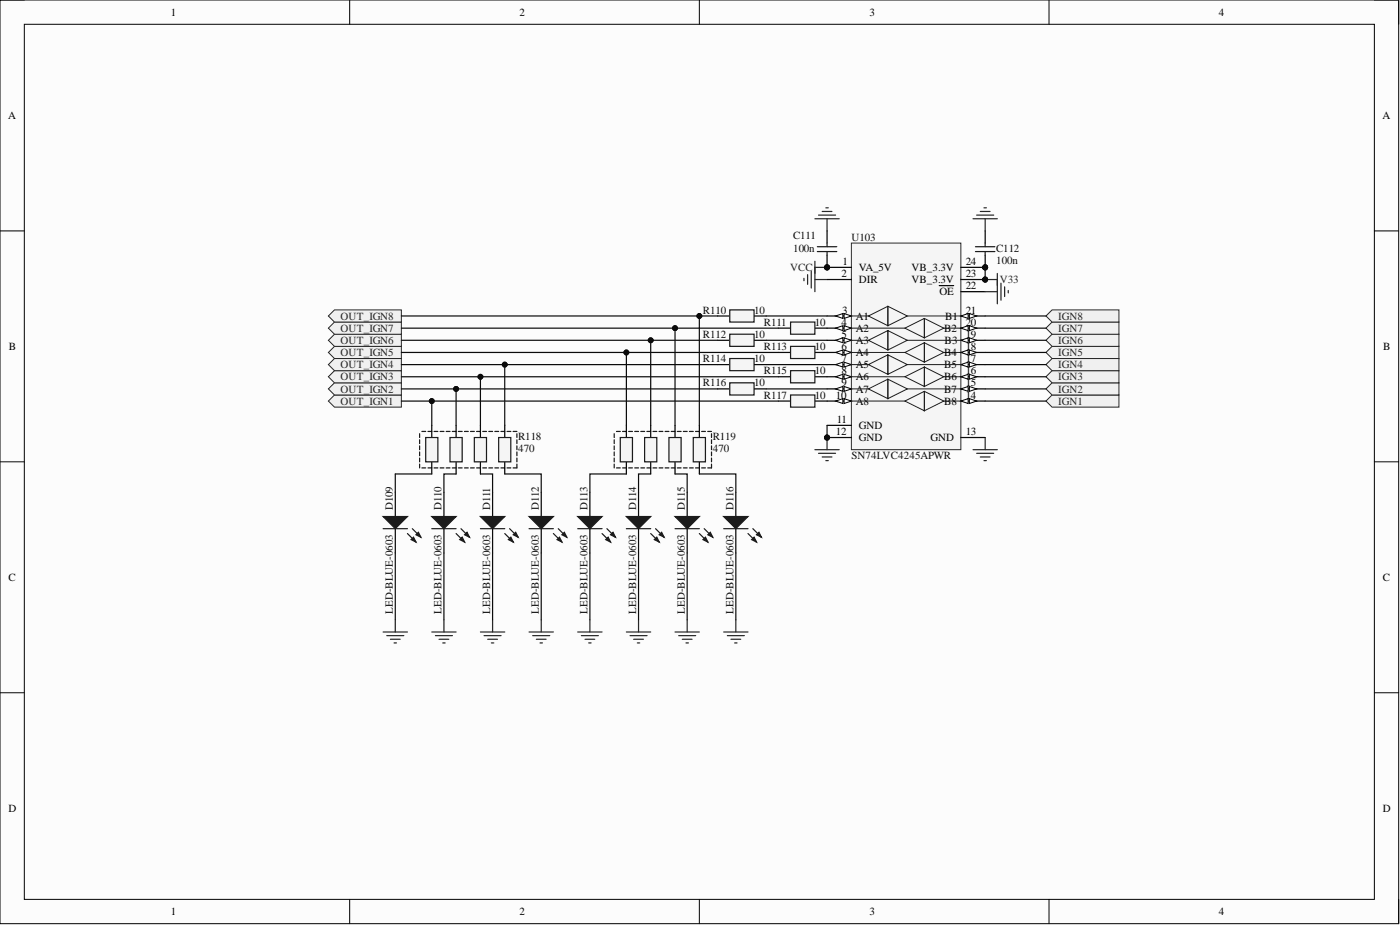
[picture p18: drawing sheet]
<svg xmlns="http://www.w3.org/2000/svg" width="292mm" height="193mm" viewBox="0 0 292 193" stroke-linecap="round" stroke-linejoin="round" font-family="sans-serif">
<defs><g id="words">
<g font-size="2.3">
<text x="35.6" y="3.3">1</text>
<text x="108.4" y="3.3">2</text>
<text x="181.4" y="3.3">3</text>
<text x="254.3" y="3.3">4</text>
<text x="1.7" y="24.8">A</text>
<text x="288.4" y="24.8">A</text>
<text x="175.6" y="57.8">2</text>
<text x="175.8" y="55.3">1</text>
<text x="179.2" y="56.5">VA_5V</text>
<text x="179.2" y="59.1">DIR</text>
<text x="190.2" y="56.5">VB_3.3V</text>
<text x="190.2" y="59.1">VB_3.3V</text>
<text x="201.5" y="55.3">24</text>
<text x="201.5" y="57.8">23</text>
<text x="175.7" y="65.4">3</text>
<text x="196" y="61.6">OE</text>
<text x="201.5" y="65.4">21</text>
<text x="201.5" y="60.3">22</text>
<text x="175.6" y="67.9">4</text>
<text x="175.6" y="70.5">5</text>
<text x="178.6" y="66.7">A1</text>
<text x="178.6" y="69.2">A2</text>
<text x="178.6" y="71.8">A3</text>
<text x="197" y="69.2">B2</text>
<text x="197.1" y="71.8">B3</text>
<text x="197.2" y="66.7">B1</text>
<text x="201.5" y="67.9">20</text>
<text x="201.5" y="70.5">19</text>
<text x="1.9" y="73">B</text>
<text x="175.6" y="73">6</text>
<text x="175.6" y="75.6">7</text>
<text x="178.6" y="74.3">A4</text>
<text x="178.6" y="76.8">A5</text>
<text x="197" y="74.3">B4</text>
<text x="197" y="76.8">B5</text>
<text x="201.5" y="73">18</text>
<text x="201.5" y="75.6">17</text>
<text x="288.6" y="73">B</text>
<text x="174.4" y="83.2">10</text>
<text x="175.6" y="78.1">8</text>
<text x="175.6" y="80.6">9</text>
<text x="178.6" y="79.4">A6</text>
<text x="178.6" y="81.9">A7</text>
<text x="197" y="79.4">B6</text>
<text x="197" y="81.9">B7</text>
<text x="201.5" y="78.1">16</text>
<text x="201.5" y="80.6">15</text>
<text x="201.5" y="83.2">14</text>
<text x="174.6" y="88.2">11</text>
<text x="178.6" y="84.4">A8</text>
<text x="179.2" y="89.5">GND</text>
<text x="197" y="84.4">B8</text>
<text x="174.4" y="90.8">12</text>
<text x="179.2" y="92">GND</text>
<text x="194.1" y="92">GND</text>
<text x="201.5" y="90.8">13</text>
<text x="1.8" y="121.2">C</text>
<text x="288.5" y="121.2">C</text>
<text x="1.8" y="169.4">D</text>
<text x="288.5" y="169.4">D</text>
<text x="35.6" y="190.9">1</text>
<text x="108.4" y="190.9">2</text>
<text x="181.4" y="190.9">3</text>
<text x="254.3" y="190.9">4</text>
</g>
<g font-size="2.3" fill="#0e0e0e">
<text x="165.5" y="49.9">C111</text>
<text x="165.5" y="52.5">100n</text>
<text x="177.6" y="50.2">U103</text>
<text x="207.8" y="52.5">C112</text>
<text x="207.8" y="55">100n</text>
<text x="146.7" y="65.4">R110</text>
<text x="157.3" y="65.4">10</text>
<text x="146.7" y="70.5">R112</text>
<text x="157.3" y="70.5">10</text>
<text x="159.4" y="67.9">R111</text>
<text x="170" y="67.9">10</text>
<text x="146.7" y="75.6">R114</text>
<text x="157.3" y="75.6">10</text>
<text x="159.4" y="73">R113</text>
<text x="170" y="73">10</text>
<text x="146.7" y="80.6">R116</text>
<text x="157.3" y="80.6">10</text>
<text x="159.4" y="83.2">R117</text>
<text x="159.4" y="78.1">R115</text>
<text x="170" y="83.2">10</text>
<text x="170" y="78.1">10</text>
<text x="108.1" y="91.8">R118</text>
<text x="108.1" y="94.3">470</text>
<text x="148.7" y="91.8">R119</text>
<text x="148.7" y="94.3">470</text>
<text x="177.6" y="95.8">SN74LVC4245APWR</text>
<text x="82" y="106.5" transform="rotate(-90 82 106.5)">D109</text>
<text x="92.1" y="106.5" transform="rotate(-90 92.1 106.5)">D110</text>
<text x="102.3" y="106.5" transform="rotate(-90 102.3 106.5)">D111</text>
<text x="112.4" y="106.5" transform="rotate(-90 112.4 106.5)">D112</text>
<text x="122.6" y="106.5" transform="rotate(-90 122.6 106.5)">D113</text>
<text x="132.7" y="106.5" transform="rotate(-90 132.7 106.5)">D114</text>
<text x="142.9" y="106.5" transform="rotate(-90 142.9 106.5)">D115</text>
<text x="153" y="106.5" transform="rotate(-90 153 106.5)">D116</text>
<text x="82" y="128" transform="rotate(-90 82 128)">LED-BLUE-0603</text>
<text x="92.1" y="128" transform="rotate(-90 92.1 128)">LED-BLUE-0603</text>
<text x="102.3" y="128" transform="rotate(-90 102.3 128)">LED-BLUE-0603</text>
<text x="112.4" y="128" transform="rotate(-90 112.4 128)">LED-BLUE-0603</text>
<text x="122.6" y="128" transform="rotate(-90 122.6 128)">LED-BLUE-0603</text>
<text x="132.7" y="128" transform="rotate(-90 132.7 128)">LED-BLUE-0603</text>
<text x="142.9" y="128" transform="rotate(-90 142.9 128)">LED-BLUE-0603</text>
<text x="153" y="128" transform="rotate(-90 153 128)">LED-BLUE-0603</text>
</g>
<g font-size="2.3" fill="#262626">
<text x="164.9" y="56.5">VCC</text>
<text x="208.6" y="59.1">V33</text>
<text x="71.1" y="71.8">OUT_IGN6</text>
<text x="71.1" y="69.2">OUT_IGN7</text>
<text x="71.1" y="66.7">OUT_IGN8</text>
<text x="220.8" y="71.8">IGN6</text>
<text x="220.8" y="69.2">IGN7</text>
<text x="220.8" y="66.7">IGN8</text>
<text x="71.1" y="76.8">OUT_IGN4</text>
<text x="71.1" y="74.3">OUT_IGN5</text>
<text x="220.8" y="76.8">IGN4</text>
<text x="220.8" y="74.3">IGN5</text>
<text x="71.1" y="81.9">OUT_IGN2</text>
<text x="71.1" y="79.4">OUT_IGN3</text>
<text x="220.8" y="81.9">IGN2</text>
<text x="220.8" y="79.4">IGN3</text>
<text x="71.1" y="84.4">OUT_IGN1</text>
<text x="220.8" y="84.4">IGN1</text>
</g>
</g></defs>
<path d="M0 0h291.8v192.7h-291.8z" fill-rule="evenodd" fill="#fcfcfc"/>
<path d="M0 0h291.8v192.7h-291.8z" fill="none" stroke="#000" stroke-width=".21"/>
<path d="M5.1 5.1h281.7v182.5h-281.7z" fill-rule="evenodd" fill="#fcfcfc"/>
<g fill="none" stroke="#000" stroke-width=".21">
<path d="M0 0h5.1M73 0v5.1M145.9 0v5.1M218.9 0v5.1M286.8 0h5v5.1M5.1 5.1h281.7v182.5h-281.7zM0 48.2h5.1M286.8 48.2h5M0 96.3h5.1M286.8 96.3h5M0 144.5h5.1M286.8 144.5h5"/>
<path d="M73 187.6v5.1M145.9 187.6v5.1M218.9 187.6v5.1M291.8 187.6v5.1"/>
</g>
<path d="M149.7 76.1h2.6M157.3 76.1h2.6" fill="none" stroke="#000" stroke-width=".25"/>
<path d="M152.3 74.8h5v2.5h-5z" fill-rule="evenodd" fill="#f5f5f5"/>
<path d="M152.3 74.8h5v2.5h-5z" fill="none" stroke="#1c1c1c" stroke-width=".25"/>
<path d="M162.4 73.5h2.5M170 73.5h2.6" fill="none" stroke="#000" stroke-width=".25"/>
<path d="M164.9 72.3h5.1v2.5h-5.1z" fill-rule="evenodd" fill="#f5f5f5"/>
<path d="M164.9 72.3h5.1v2.5h-5.1z" fill="none" stroke="#1c1c1c" stroke-width=".25"/>
<path d="M149.7 81.1h2.6M157.3 81.1h2.6" fill="none" stroke="#000" stroke-width=".25"/>
<path d="M152.3 79.9h5v2.5h-5z" fill-rule="evenodd" fill="#f5f5f5"/>
<path d="M152.3 79.9h5v2.5h-5z" fill="none" stroke="#1c1c1c" stroke-width=".25"/>
<path d="M149.7 65.9h2.6M157.3 65.9h2.6" fill="none" stroke="#000" stroke-width=".25"/>
<path d="M152.3 64.7h5v2.5h-5z" fill-rule="evenodd" fill="#f5f5f5"/>
<path d="M152.3 64.7h5v2.5h-5z" fill="none" stroke="#1c1c1c" stroke-width=".25"/>
<path d="M149.7 71h2.6M157.3 71h2.6" fill="none" stroke="#000" stroke-width=".25"/>
<path d="M152.3 69.7h5v2.6h-5z" fill-rule="evenodd" fill="#f5f5f5"/>
<path d="M152.3 69.7h5v2.6h-5z" fill="none" stroke="#1c1c1c" stroke-width=".25"/>
<path d="M162.4 83.7h2.5M170 83.7h2.6" fill="none" stroke="#000" stroke-width=".25"/>
<path d="M164.9 82.4h5.1v2.5h-5.1z" fill-rule="evenodd" fill="#f5f5f5"/>
<path d="M164.9 82.4h5.1v2.5h-5.1z" fill="none" stroke="#1c1c1c" stroke-width=".25"/>
<path d="M162.4 68.5h2.5M170 68.5h2.6" fill="none" stroke="#000" stroke-width=".25"/>
<path d="M164.9 67.2h5.1v2.5h-5.1z" fill-rule="evenodd" fill="#f5f5f5"/>
<path d="M164.9 67.2h5.1v2.5h-5.1z" fill="none" stroke="#1c1c1c" stroke-width=".25"/>
<path d="M162.4 78.6h2.5M170 78.6h2.6" fill="none" stroke="#000" stroke-width=".25"/>
<path d="M164.9 77.3h5.1v2.6h-5.1z" fill-rule="evenodd" fill="#f5f5f5"/>
<path d="M164.9 77.3h5.1v2.6h-5.1z" fill="none" stroke="#1c1c1c" stroke-width=".25"/>
<circle cx="172.6" cy="55.8" r=".51" fill="#0e0e0e"/>
<circle cx="172.6" cy="55.8" r=".51" fill="none" stroke="#0e0e0e" stroke-width=".21"/>
<circle cx="172.6" cy="91.3" r=".51" fill="#0e0e0e"/>
<circle cx="172.6" cy="91.3" r=".51" fill="none" stroke="#0e0e0e" stroke-width=".21"/>
<circle cx="205.5" cy="55.8" r=".51" fill="#0e0e0e"/>
<circle cx="205.5" cy="55.8" r=".51" fill="none" stroke="#0e0e0e" stroke-width=".21"/>
<circle cx="205.5" cy="58.3" r=".51" fill="#0e0e0e"/>
<circle cx="205.5" cy="58.3" r=".51" fill="none" stroke="#0e0e0e" stroke-width=".21"/>
<path d="M177.6 50.7h22.9v43.1h-22.9z" fill-rule="evenodd" fill="#f5f5f5"/>
<path d="M177.6 50.7h22.9v43.1h-22.9z" fill="none" stroke="#262626" stroke-width=".21"/>
<path d="M172.6 65.9h5" fill="none" stroke="#000" stroke-width=".25"/>
<path d="M176.1 65.4l1.5 .5-1.5 .5z" fill="#fbfbfb"/>
<path d="M176.1 65.4l1.5 .5-1.5 .5z" fill="none" stroke="#000" stroke-width=".21"/>
<path d="M174.3 65.9l1.6-.5v1z" fill="#fbfbfb"/>
<path d="M174.3 65.9l1.6-.5v1z" fill="none" stroke="#000" stroke-width=".21"/>
<path d="M200.5 65.9h5" fill="none" stroke="#000" stroke-width=".25"/>
<path d="M200.5 65.9l1.5-.5v1z" fill="#fbfbfb"/>
<path d="M200.5 65.9l1.5-.5v1z" fill="none" stroke="#000" stroke-width=".21"/>
<path d="M202.2 65.4l1.6 .5-1.6 .5z" fill="#fbfbfb"/>
<path d="M202.2 65.4l1.6 .5-1.6 .5z" fill="none" stroke="#000" stroke-width=".21"/>
<path d="M172.6 68.5h5" fill="none" stroke="#000" stroke-width=".25"/>
<path d="M176.1 67.9l1.5 .6-1.5 .5z" fill="#fbfbfb"/>
<path d="M176.1 67.9l1.5 .6-1.5 .5z" fill="none" stroke="#000" stroke-width=".21"/>
<path d="M174.3 68.5l1.6-.6v1.1z" fill="#fbfbfb"/>
<path d="M174.3 68.5l1.6-.6v1.1z" fill="none" stroke="#000" stroke-width=".21"/>
<path d="M177.6 65.9h3.8M185.2 63.9l4.1 2-4.1 2z" fill="none" stroke="#1c1c1c" stroke-width=".21"/>
<path d="M172.6 55.8h5" fill="none" stroke="#000" stroke-width=".25"/>
<circle cx="172.6" cy="55.8" r=".51" fill="#0e0e0e"/>
<circle cx="172.6" cy="55.8" r=".51" fill="none" stroke="#0e0e0e" stroke-width=".21"/>
<path d="M172.6 58.3h5M200.5 68.5h5M172.6 88.7h5" fill="none" stroke="#000" stroke-width=".25"/>
<path d="M177.6 68.5h11.2M181.2 65.9l4-2v4zM188.8 68.5l4.1-2.1v4.1zM189.1 65.9h11.4M192.9 66.4l4 2.1-4 2zM196.9 68.5h3.6" fill="none" stroke="#1c1c1c" stroke-width=".21"/>
<path d="M200.5 68.5l1.5-.6v1.1z" fill="#fbfbfb"/>
<path d="M200.5 68.5l1.5-.6v1.1z" fill="none" stroke="#000" stroke-width=".21"/>
<path d="M202.2 67.9l1.6 .6-1.6 .5z" fill="#fbfbfb"/>
<path d="M202.2 67.9l1.6 .6-1.6 .5z" fill="none" stroke="#000" stroke-width=".21"/>
<path d="M172.6 71h5" fill="none" stroke="#000" stroke-width=".25"/>
<path d="M176.1 70.5l1.5 .5-1.5 .5z" fill="#fbfbfb"/>
<path d="M176.1 70.5l1.5 .5-1.5 .5z" fill="none" stroke="#000" stroke-width=".21"/>
<path d="M174.3 71l1.6-.5v1z" fill="#fbfbfb"/>
<path d="M174.3 71l1.6-.5v1z" fill="none" stroke="#000" stroke-width=".21"/>
<path d="M200.5 71h5" fill="none" stroke="#000" stroke-width=".25"/>
<path d="M200.5 71l1.5-.5v1z" fill="#fbfbfb"/>
<path d="M200.5 71l1.5-.5v1z" fill="none" stroke="#000" stroke-width=".21"/>
<path d="M202.2 70.5l1.6 .5-1.6 .5z" fill="#fbfbfb"/>
<path d="M202.2 70.5l1.6 .5-1.6 .5z" fill="none" stroke="#000" stroke-width=".21"/>
<path d="M172.6 73.5h5" fill="none" stroke="#000" stroke-width=".25"/>
<path d="M176.1 73l1.5 .5-1.5 .5z" fill="#fbfbfb"/>
<path d="M176.1 73l1.5 .5-1.5 .5z" fill="none" stroke="#000" stroke-width=".21"/>
<path d="M174.3 73.5l1.6-.5v1z" fill="#fbfbfb"/>
<path d="M174.3 73.5l1.6-.5v1z" fill="none" stroke="#000" stroke-width=".21"/>
<path d="M177.6 71h3.8M177.6 73.5h11.2M181.2 71l4-2v4zM185.2 69l4.1 2-4.1 2zM188.8 73.5l4.1-2v4.1zM189.1 71h11.4M192.9 71.5l4 2-4 2.1zM196.9 73.5h3.6" fill="none" stroke="#1c1c1c" stroke-width=".21"/>
<path d="M200.5 73.5h5" fill="none" stroke="#000" stroke-width=".25"/>
<path d="M200.5 73.5l1.5-.5v1z" fill="#fbfbfb"/>
<path d="M200.5 73.5l1.5-.5v1z" fill="none" stroke="#000" stroke-width=".21"/>
<path d="M202.2 73l1.6 .5-1.6 .5z" fill="#fbfbfb"/>
<path d="M202.2 73l1.6 .5-1.6 .5z" fill="none" stroke="#000" stroke-width=".21"/>
<path d="M172.6 76.1h5" fill="none" stroke="#000" stroke-width=".25"/>
<path d="M176.1 75.6l1.5 .5-1.5 .5z" fill="#fbfbfb"/>
<path d="M176.1 75.6l1.5 .5-1.5 .5z" fill="none" stroke="#000" stroke-width=".21"/>
<path d="M174.3 76.1l1.6-.5v1z" fill="#fbfbfb"/>
<path d="M174.3 76.1l1.6-.5v1z" fill="none" stroke="#000" stroke-width=".21"/>
<path d="M200.5 76.1h5" fill="none" stroke="#000" stroke-width=".25"/>
<path d="M200.5 76.1l1.5-.5v1z" fill="#fbfbfb"/>
<path d="M200.5 76.1l1.5-.5v1z" fill="none" stroke="#000" stroke-width=".21"/>
<path d="M202.2 75.6l1.6 .5-1.6 .5z" fill="#fbfbfb"/>
<path d="M202.2 75.6l1.6 .5-1.6 .5z" fill="none" stroke="#000" stroke-width=".21"/>
<path d="M172.6 78.6h5" fill="none" stroke="#000" stroke-width=".25"/>
<path d="M176.1 78.1l1.5 .5-1.5 .5z" fill="#fbfbfb"/>
<path d="M176.1 78.1l1.5 .5-1.5 .5z" fill="none" stroke="#000" stroke-width=".21"/>
<path d="M174.3 78.6l1.6-.5v1z" fill="#fbfbfb"/>
<path d="M174.3 78.6l1.6-.5v1z" fill="none" stroke="#000" stroke-width=".21"/>
<path d="M177.6 76.1h3.8M177.6 78.6h11.2M181.2 76.1l4-2.1v4.1zM185.2 74l4.1 2.1-4.1 2zM188.8 78.6l4.1-2v4zM189.1 76.1h11.4M192.9 76.6l4 2-4 2zM196.9 78.6h3.6" fill="none" stroke="#1c1c1c" stroke-width=".21"/>
<path d="M200.5 78.6h5" fill="none" stroke="#000" stroke-width=".25"/>
<path d="M200.5 78.6l1.5-.5v1z" fill="#fbfbfb"/>
<path d="M200.5 78.6l1.5-.5v1z" fill="none" stroke="#000" stroke-width=".21"/>
<path d="M202.2 78.1l1.6 .5-1.6 .5z" fill="#fbfbfb"/>
<path d="M202.2 78.1l1.6 .5-1.6 .5z" fill="none" stroke="#000" stroke-width=".21"/>
<path d="M172.6 81.1h5" fill="none" stroke="#000" stroke-width=".25"/>
<path d="M176.1 80.6l1.5 .5-1.5 .5z" fill="#fbfbfb"/>
<path d="M176.1 80.6l1.5 .5-1.5 .5z" fill="none" stroke="#000" stroke-width=".21"/>
<path d="M174.3 81.1l1.6-.5v1z" fill="#fbfbfb"/>
<path d="M174.3 81.1l1.6-.5v1z" fill="none" stroke="#000" stroke-width=".21"/>
<path d="M200.5 81.1h5" fill="none" stroke="#000" stroke-width=".25"/>
<path d="M200.5 81.1l1.5-.5v1z" fill="#fbfbfb"/>
<path d="M200.5 81.1l1.5-.5v1z" fill="none" stroke="#000" stroke-width=".21"/>
<path d="M202.2 80.6l1.6 .5-1.6 .5z" fill="#fbfbfb"/>
<path d="M202.2 80.6l1.6 .5-1.6 .5z" fill="none" stroke="#000" stroke-width=".21"/>
<path d="M172.6 83.7h5" fill="none" stroke="#000" stroke-width=".25"/>
<path d="M176.1 83.2l1.5 .5-1.5 .5z" fill="#fbfbfb"/>
<path d="M176.1 83.2l1.5 .5-1.5 .5z" fill="none" stroke="#000" stroke-width=".21"/>
<path d="M174.3 83.7l1.6-.5v1z" fill="#fbfbfb"/>
<path d="M174.3 83.7l1.6-.5v1z" fill="none" stroke="#000" stroke-width=".21"/>
<path d="M185.2 79.1l4.1 2-4.1 2.1zM177.6 81.1h3.8M177.6 83.7h11.2M181.2 81.1l4-2v4.1zM188.8 83.7l4.1-2.1v4.1zM189.1 81.1h11.4M192.9 81.6l4 2.1-4 2zM196.9 83.7h3.6" fill="none" stroke="#1c1c1c" stroke-width=".21"/>
<path d="M200.5 83.7h5" fill="none" stroke="#000" stroke-width=".25"/>
<path d="M200.5 83.7l1.5-.5v1z" fill="#fbfbfb"/>
<path d="M200.5 83.7l1.5-.5v1z" fill="none" stroke="#000" stroke-width=".21"/>
<path d="M202.2 83.2l1.6 .5-1.6 .5z" fill="#fbfbfb"/>
<path d="M202.2 83.2l1.6 .5-1.6 .5z" fill="none" stroke="#000" stroke-width=".21"/>
<path d="M172.6 91.3h5" fill="none" stroke="#000" stroke-width=".25"/>
<circle cx="172.6" cy="91.3" r=".51" fill="#0e0e0e"/>
<circle cx="172.6" cy="91.3" r=".51" fill="none" stroke="#0e0e0e" stroke-width=".21"/>
<path d="M200.5 55.8h5M200.5 91.3h5" fill="none" stroke="#000" stroke-width=".25"/>
<circle cx="205.5" cy="55.8" r=".51" fill="#0e0e0e"/>
<circle cx="205.5" cy="55.8" r=".51" fill="none" stroke="#0e0e0e" stroke-width=".21"/>
<path d="M200.5 58.3h5" fill="none" stroke="#000" stroke-width=".25"/>
<circle cx="205.5" cy="58.3" r=".51" fill="#0e0e0e"/>
<circle cx="205.5" cy="58.3" r=".51" fill="none" stroke="#0e0e0e" stroke-width=".21"/>
<path d="M196 59.6h3M200.5 60.8h5" fill="none" stroke="#000" stroke-width=".25"/>
<path d="M167.7 58.1v.5M168.5 57.3v2M169.3 56.5v3.6M170 55.8v5M170 58.3h2.6M170 93.8h5.1M170.8 94.6h3.5M171.5 95.3h2.1M172.3 96.1h.5M172.6 91.3v2.5" fill="none" stroke="#262626" stroke-width=".25"/>
<circle cx="172.6" cy="91.3" r=".51" fill="#0e0e0e"/>
<circle cx="172.6" cy="91.3" r=".51" fill="none" stroke="#0e0e0e" stroke-width=".21"/>
<g fill="none" stroke="#262626" stroke-width=".25">
<path d="M170 45.6h5.1M170.8 44.9h3.5M171.5 44.1h2.1M172.3 43.4h.5M172.6 45.6v2.6M203 45.6h5.1M203.8 44.9h3.5M204.5 44.1h2.1M205.3 43.4h.5M205.5 45.6v2.6M205.5 58.3h2.6M208.1 57v2.6"/>
<path d="M203 93.8h5.1M203.8 94.6h3.5M204.5 95.3h2.1M205.3 96.1h.5M205.5 91.3v2.5"/>
</g>
<circle cx="205.5" cy="58.3" r=".51" fill="#0e0e0e"/>
<circle cx="205.5" cy="58.3" r=".51" fill="none" stroke="#0e0e0e" stroke-width=".21"/>
<path d="M170 54.5v2.5M170 55.8h2.6" fill="none" stroke="#262626" stroke-width=".25"/>
<circle cx="172.6" cy="55.8" r=".51" fill="#0e0e0e"/>
<circle cx="172.6" cy="55.8" r=".51" fill="none" stroke="#0e0e0e" stroke-width=".21"/>
<path d="M208.1 58.3v5.1M208.8 59.1v3.5M209.6 59.8v2.1M205.5 60.8h2.6M210.4 60.6v.5" fill="none" stroke="#262626" stroke-width=".25"/>
<path d="M218.2 83.7l1.3-1.3h14v2.5h-14z" fill-rule="evenodd" fill="#f0f0f0"/>
<path d="M218.2 83.7l1.3-1.3h14v2.5h-14z" fill="none" stroke="#262626" stroke-width=".21"/>
<path d="M218.2 81.1l1.3-1.2h14v2.5h-14z" fill-rule="evenodd" fill="#f0f0f0"/>
<path d="M218.2 81.1l1.3-1.2h14v2.5h-14z" fill="none" stroke="#262626" stroke-width=".21"/>
<path d="M218.2 78.6l1.3-1.3h14v2.6h-14z" fill-rule="evenodd" fill="#f0f0f0"/>
<path d="M218.2 78.6l1.3-1.3h14v2.6h-14z" fill="none" stroke="#262626" stroke-width=".21"/>
<path d="M218.2 76.1l1.3-1.3h14v2.5h-14z" fill-rule="evenodd" fill="#f0f0f0"/>
<path d="M218.2 76.1l1.3-1.3h14v2.5h-14z" fill="none" stroke="#262626" stroke-width=".21"/>
<path d="M218.2 73.5l1.3-1.2h14v2.5h-14z" fill-rule="evenodd" fill="#f0f0f0"/>
<path d="M218.2 73.5l1.3-1.2h14v2.5h-14z" fill="none" stroke="#262626" stroke-width=".21"/>
<path d="M218.2 71l1.3-1.3h14v2.6h-14z" fill-rule="evenodd" fill="#f0f0f0"/>
<path d="M218.2 71l1.3-1.3h14v2.6h-14z" fill="none" stroke="#262626" stroke-width=".21"/>
<path d="M218.2 68.5l1.3-1.3h14v2.5h-14z" fill-rule="evenodd" fill="#f0f0f0"/>
<path d="M218.2 68.5l1.3-1.3h14v2.5h-14z" fill="none" stroke="#262626" stroke-width=".21"/>
<path d="M218.2 65.9l1.3-1.2h14v2.5h-14z" fill-rule="evenodd" fill="#f0f0f0"/>
<path d="M218.2 65.9l1.3-1.2h14v2.5h-14z" fill="none" stroke="#262626" stroke-width=".21"/>
<path d="M68.5 83.7l1.3-1.3h13.9v2.5h-13.9z" fill-rule="evenodd" fill="#f0f0f0"/>
<path d="M68.5 83.7l1.3-1.3h13.9v2.5h-13.9z" fill="none" stroke="#262626" stroke-width=".21"/>
<path d="M68.5 81.1l1.3-1.2h13.9v2.5h-13.9z" fill-rule="evenodd" fill="#f0f0f0"/>
<path d="M68.5 81.1l1.3-1.2h13.9v2.5h-13.9z" fill="none" stroke="#262626" stroke-width=".21"/>
<path d="M68.5 78.6l1.3-1.3h13.9v2.6h-13.9z" fill-rule="evenodd" fill="#f0f0f0"/>
<path d="M68.5 78.6l1.3-1.3h13.9v2.6h-13.9z" fill="none" stroke="#262626" stroke-width=".21"/>
<path d="M68.5 76.1l1.3-1.3h13.9v2.5h-13.9z" fill-rule="evenodd" fill="#f0f0f0"/>
<path d="M68.5 76.1l1.3-1.3h13.9v2.5h-13.9z" fill="none" stroke="#262626" stroke-width=".21"/>
<path d="M68.5 73.5l1.3-1.2h13.9v2.5h-13.9z" fill-rule="evenodd" fill="#f0f0f0"/>
<path d="M68.5 73.5l1.3-1.2h13.9v2.5h-13.9z" fill="none" stroke="#262626" stroke-width=".21"/>
<path d="M68.5 71l1.3-1.3h13.9v2.6h-13.9z" fill-rule="evenodd" fill="#f0f0f0"/>
<path d="M68.5 71l1.3-1.3h13.9v2.6h-13.9z" fill="none" stroke="#262626" stroke-width=".21"/>
<path d="M68.5 68.5l1.3-1.3h13.9v2.5h-13.9z" fill-rule="evenodd" fill="#f0f0f0"/>
<path d="M68.5 68.5l1.3-1.3h13.9v2.5h-13.9z" fill="none" stroke="#262626" stroke-width=".21"/>
<path d="M68.5 65.9l1.3-1.2h13.9v2.5h-13.9z" fill-rule="evenodd" fill="#f0f0f0"/>
<path d="M68.5 65.9l1.3-1.2h13.9v2.5h-13.9z" fill="none" stroke="#262626" stroke-width=".21"/>
<circle cx="172.6" cy="55.8" r=".51" fill="#0e0e0e"/>
<circle cx="172.6" cy="55.8" r=".51" fill="none" stroke="#0e0e0e" stroke-width=".21"/>
<path d="M172.6 53.2v2.6" fill="none" stroke="#000" stroke-width=".25"/>
<circle cx="172.6" cy="55.8" r=".51" fill="#0e0e0e"/>
<circle cx="172.6" cy="55.8" r=".51" fill="none" stroke="#0e0e0e" stroke-width=".21"/>
<path d="M172.6 48.2v2.5" fill="none" stroke="#000" stroke-width=".25"/>
<path d="M170.5 51.5h4.1M170.5 52.5h4.1M172.6 50.7v.8M172.6 52.5v.7" fill="none" stroke="#1c1c1c" stroke-width=".25"/>
<circle cx="205.5" cy="55.8" r=".51" fill="#0e0e0e"/>
<circle cx="205.5" cy="55.8" r=".51" fill="none" stroke="#0e0e0e" stroke-width=".21"/>
<path d="M205.5 53.2v2.6" fill="none" stroke="#000" stroke-width=".25"/>
<circle cx="205.5" cy="55.8" r=".51" fill="#0e0e0e"/>
<circle cx="205.5" cy="55.8" r=".51" fill="none" stroke="#0e0e0e" stroke-width=".21"/>
<path d="M205.5 48.2v2.5M145.9 88.7v2.6M145.9 96.3v2.6" fill="none" stroke="#000" stroke-width=".25"/>
<path d="M203.5 51.5h4.1M203.5 52.5h4.1M205.5 50.7v.8M205.5 52.5v.7" fill="none" stroke="#1c1c1c" stroke-width=".25"/>
<g fill="none" stroke="#151515" stroke-width=".25">
<path d="M128.6 97.6h.8M128.6 90h.8M129.9 97.6h.8M129.9 90h.8M131.2 97.6h.8M131.2 90h.8M132.4 97.6h.8M132.4 90h.8M133.7 97.6h.8M133.7 90h.8M135 97.6h.8M135 90h.8"/>
<path d="M136.2 97.6h.8M136.2 90h.8M137.5 97.6h.8M137.5 90h.8M138.8 97.6h.8M138.8 90h.8M140 97.6h.8M140 90h.8M141.3 97.6h.8M141.3 90h.8M142.6 97.6h.8M142.6 90h.8"/>
<path d="M143.9 97.6h.7M143.9 90h.7M145.1 97.6h.8M145.1 90h.8M146.4 97.6h.8M146.4 90h.8M147.7 97.6h.8M147.7 90h.8"/>
</g>
<path d="M144.6 91.3h2.6v5h-2.6z" fill-rule="evenodd" fill="#f5f5f5"/>
<path d="M144.6 91.3h2.6v5h-2.6z" fill="none" stroke="#1c1c1c" stroke-width=".25"/>
<path d="M140.8 88.7v2.6M140.8 96.3v2.6" fill="none" stroke="#000" stroke-width=".25"/>
<path d="M139.6 91.3h2.5v5h-2.5z" fill-rule="evenodd" fill="#f5f5f5"/>
<path d="M139.6 91.3h2.5v5h-2.5z" fill="none" stroke="#1c1c1c" stroke-width=".25"/>
<path d="M135.8 88.7v2.6M135.8 96.3v2.6" fill="none" stroke="#000" stroke-width=".25"/>
<path d="M134.5 91.3h2.5v5h-2.5z" fill-rule="evenodd" fill="#f5f5f5"/>
<path d="M134.5 91.3h2.5v5h-2.5z" fill="none" stroke="#1c1c1c" stroke-width=".25"/>
<path d="M130.7 88.7v2.6M130.7 96.3v2.6" fill="none" stroke="#000" stroke-width=".25"/>
<path d="M129.4 91.3h2.6v5h-2.6z" fill-rule="evenodd" fill="#f5f5f5"/>
<path d="M129.4 91.3h2.6v5h-2.6z" fill="none" stroke="#1c1c1c" stroke-width=".25"/>
<path d="M128.2 90.5v.8M128.2 91.8v.7M128.2 93v.8M128.2 94.3v.8M128.2 95.6v.7M128.2 96.8v.8M148.5 90.5v.8M148.5 91.8v.7M148.5 93v.8M148.5 94.3v.8M148.5 95.6v.7M148.5 96.8v.8" fill="none" stroke="#151515" stroke-width=".25"/>
<path d="M123.1 102.7v5.1M123.1 110.3v5.1" fill="none" stroke="#000" stroke-width=".25"/>
<path d="M120.5 107.8h5.1l-2.5 2.5z" fill="#1c1c1c"/>
<path d="M120.5 107.8h5.1l-2.5 2.5zM125.6 111.3l1.8 1.8M126.6 110.3l1.8 1.8" fill="none" stroke="#1c1c1c" stroke-width=".25"/>
<path d="M126.4 112.6l.5-.5 .5 1z" fill="#1c1c1c"/>
<path d="M126.4 112.6l.5-.5 .5 1z" fill="none" stroke="#1c1c1c" stroke-width=".25"/>
<path d="M127.4 111.6l.5-.5 .5 1z" fill="#1c1c1c"/>
<path d="M120.5 110.3h5.1M127.4 111.6l.5-.5 .5 1z" fill="none" stroke="#1c1c1c" stroke-width=".25"/>
<path d="M133.2 102.7v5.1M133.2 110.3v5.1" fill="none" stroke="#000" stroke-width=".25"/>
<path d="M130.7 107.8h5.1l-2.6 2.5z" fill="#1c1c1c"/>
<path d="M130.7 107.8h5.1l-2.6 2.5zM135.8 111.3l1.7 1.8M136.8 110.3l1.8 1.8" fill="none" stroke="#1c1c1c" stroke-width=".25"/>
<path d="M136.5 112.6l.5-.5 .5 1z" fill="#1c1c1c"/>
<path d="M136.5 112.6l.5-.5 .5 1z" fill="none" stroke="#1c1c1c" stroke-width=".25"/>
<path d="M137.5 111.6l.5-.5 .6 1z" fill="#1c1c1c"/>
<path d="M130.7 110.3h5.1M137.5 111.6l.5-.5 .6 1z" fill="none" stroke="#1c1c1c" stroke-width=".25"/>
<path d="M143.4 102.7v5.1M143.4 110.3v5.1" fill="none" stroke="#000" stroke-width=".25"/>
<path d="M140.8 107.8h5.1l-2.5 2.5z" fill="#1c1c1c"/>
<path d="M140.8 107.8h5.1l-2.5 2.5zM145.9 111.3l1.8 1.8M146.9 110.3l1.8 1.8" fill="none" stroke="#1c1c1c" stroke-width=".25"/>
<path d="M146.7 112.6l.5-.5 .5 1z" fill="#1c1c1c"/>
<path d="M146.7 112.6l.5-.5 .5 1z" fill="none" stroke="#1c1c1c" stroke-width=".25"/>
<path d="M147.7 111.6l.5-.5 .5 1z" fill="#1c1c1c"/>
<path d="M140.8 110.3h5.1M147.7 111.6l.5-.5 .5 1z" fill="none" stroke="#1c1c1c" stroke-width=".25"/>
<path d="M153.5 102.7v5.1M153.5 110.3v5.1" fill="none" stroke="#000" stroke-width=".25"/>
<path d="M151 107.8h5.1l-2.6 2.5z" fill="#1c1c1c"/>
<path d="M151 107.8h5.1l-2.6 2.5zM156.1 111.3l1.7 1.8M157.1 110.3l1.8 1.8" fill="none" stroke="#1c1c1c" stroke-width=".25"/>
<path d="M156.8 112.6l.5-.5 .5 1z" fill="#1c1c1c"/>
<path d="M156.8 112.6l.5-.5 .5 1z" fill="none" stroke="#1c1c1c" stroke-width=".25"/>
<path d="M157.8 111.6l.5-.5 .6 1z" fill="#1c1c1c"/>
<path d="M151 110.3h5.1M157.8 111.6l.5-.5 .6 1z" fill="none" stroke="#1c1c1c" stroke-width=".25"/>
<g fill="none" stroke="#262626" stroke-width=".25">
<path d="M120.5 131.8h5.1M121.3 132.6h3.6M122.1 133.4h2M122.8 134.1h.5M123.1 129.3v2.5M130.7 131.8h5.1M131.4 132.6h3.6M132.2 133.4h2M133 134.1h.5M133.2 129.3v2.5M140.8 131.8h5.1M141.6 132.6h3.6"/>
<path d="M142.4 133.4h2M143.1 134.1h.5M143.4 129.3v2.5M151 131.8h5.1M151.8 132.6h3.5M152.5 133.4h2M153.3 134.1h.5M153.5 129.3v2.5"/>
</g>
<g fill="none" stroke="#151515" stroke-width=".25">
<path d="M88 97.6h.8M88 90h.8M89.3 97.6h.8M89.3 90h.8M90.6 97.6h.8M90.6 90h.8M91.8 97.6h.8M91.8 90h.8M93.1 97.6h.8M93.1 90h.8M94.4 97.6h.8M94.4 90h.8"/>
<path d="M95.6 97.6h.8M95.6 90h.8M96.9 97.6h.8M96.9 90h.8M98.2 97.6h.8M98.2 90h.8M99.4 97.6h.8M99.4 90h.8M100.7 97.6h.8M100.7 90h.8M102 97.6h.8M102 90h.8"/>
<path d="M103.3 97.6h.7M103.3 90h.7M104.5 97.6h.8M104.5 90h.8M105.8 97.6h.8M105.8 90h.8M107.1 97.6h.7M107.1 90h.7"/>
</g>
<path d="M105.3 88.7v2.6M105.3 96.3v2.6" fill="none" stroke="#000" stroke-width=".25"/>
<path d="M104 91.3h2.6v5h-2.6z" fill-rule="evenodd" fill="#f5f5f5"/>
<path d="M104 91.3h2.6v5h-2.6z" fill="none" stroke="#1c1c1c" stroke-width=".25"/>
<path d="M100.2 88.7v2.6M100.2 96.3v2.6" fill="none" stroke="#000" stroke-width=".25"/>
<path d="M99 91.3h2.5v5h-2.5z" fill-rule="evenodd" fill="#f5f5f5"/>
<path d="M99 91.3h2.5v5h-2.5z" fill="none" stroke="#1c1c1c" stroke-width=".25"/>
<path d="M95.2 88.7v2.6M95.2 96.3v2.6" fill="none" stroke="#000" stroke-width=".25"/>
<path d="M93.9 91.3h2.5v5h-2.5z" fill-rule="evenodd" fill="#f5f5f5"/>
<path d="M93.9 91.3h2.5v5h-2.5z" fill="none" stroke="#1c1c1c" stroke-width=".25"/>
<path d="M90.1 88.7v2.6M90.1 96.3v2.6" fill="none" stroke="#000" stroke-width=".25"/>
<path d="M88.8 91.3h2.6v5h-2.6z" fill-rule="evenodd" fill="#f5f5f5"/>
<path d="M88.8 91.3h2.6v5h-2.6z" fill="none" stroke="#1c1c1c" stroke-width=".25"/>
<path d="M87.5 90.5v.8M87.5 91.8v.7M87.5 93v.8M87.5 94.3v.8M87.5 95.6v.7M87.5 96.8v.8M107.8 90.5v.8M107.8 91.8v.7M107.8 93v.8M107.8 94.3v.8M107.8 95.6v.7M107.8 96.8v.8" fill="none" stroke="#151515" stroke-width=".25"/>
<path d="M82.5 102.7v5.1M82.5 110.3v5.1" fill="none" stroke="#000" stroke-width=".25"/>
<path d="M79.9 107.8h5.1l-2.5 2.5z" fill="#1c1c1c"/>
<path d="M79.9 107.8h5.1l-2.5 2.5zM85 111.3l1.8 1.8M86 110.3l1.8 1.8" fill="none" stroke="#1c1c1c" stroke-width=".25"/>
<path d="M85.8 112.6l.5-.5 .5 1z" fill="#1c1c1c"/>
<path d="M85.8 112.6l.5-.5 .5 1z" fill="none" stroke="#1c1c1c" stroke-width=".25"/>
<path d="M86.8 111.6l.5-.5 .5 1z" fill="#1c1c1c"/>
<path d="M79.9 110.3h5.1M86.8 111.6l.5-.5 .5 1z" fill="none" stroke="#1c1c1c" stroke-width=".25"/>
<path d="M92.6 102.7v5.1M92.6 110.3v5.1" fill="none" stroke="#000" stroke-width=".25"/>
<path d="M90.1 107.8h5.1l-2.6 2.5z" fill="#1c1c1c"/>
<path d="M90.1 107.8h5.1l-2.6 2.5zM95.2 111.3l1.7 1.8M96.2 110.3l1.8 1.8" fill="none" stroke="#1c1c1c" stroke-width=".25"/>
<path d="M95.9 112.6l.5-.5 .5 1z" fill="#1c1c1c"/>
<path d="M95.9 112.6l.5-.5 .5 1z" fill="none" stroke="#1c1c1c" stroke-width=".25"/>
<path d="M96.9 111.6l.5-.5 .6 1z" fill="#1c1c1c"/>
<path d="M90.1 110.3h5.1M96.9 111.6l.5-.5 .6 1z" fill="none" stroke="#1c1c1c" stroke-width=".25"/>
<path d="M102.8 102.7v5.1M102.8 110.3v5.1" fill="none" stroke="#000" stroke-width=".25"/>
<path d="M100.2 107.8h5.1l-2.5 2.5z" fill="#1c1c1c"/>
<path d="M100.2 107.8h5.1l-2.5 2.5zM105.3 111.3l1.8 1.8M106.3 110.3l1.8 1.8" fill="none" stroke="#1c1c1c" stroke-width=".25"/>
<path d="M106.1 112.6l.5-.5 .5 1z" fill="#1c1c1c"/>
<path d="M106.1 112.6l.5-.5 .5 1z" fill="none" stroke="#1c1c1c" stroke-width=".25"/>
<path d="M107.1 111.6l.5-.5 .5 1z" fill="#1c1c1c"/>
<path d="M100.2 110.3h5.1M107.1 111.6l.5-.5 .5 1z" fill="none" stroke="#1c1c1c" stroke-width=".25"/>
<path d="M112.9 102.7v5.1M112.9 110.3v5.1" fill="none" stroke="#000" stroke-width=".25"/>
<path d="M110.4 107.8h5.1l-2.6 2.5z" fill="#1c1c1c"/>
<path d="M110.4 107.8h5.1l-2.6 2.5zM115.5 111.3l1.7 1.8M116.5 110.3l1.8 1.8" fill="none" stroke="#1c1c1c" stroke-width=".25"/>
<path d="M116.2 112.6l.5-.5 .5 1z" fill="#1c1c1c"/>
<path d="M116.2 112.6l.5-.5 .5 1z" fill="none" stroke="#1c1c1c" stroke-width=".25"/>
<path d="M117.2 111.6l.5-.5 .6 1z" fill="#1c1c1c"/>
<path d="M110.4 110.3h5.1M117.2 111.6l.5-.5 .6 1z" fill="none" stroke="#1c1c1c" stroke-width=".25"/>
<g fill="none" stroke="#262626" stroke-width=".25">
<path d="M79.9 131.8h5.1M80.7 132.6h3.5M81.5 133.4h2M82.2 134.1h.5M82.5 129.3v2.5M90.1 131.8h5.1M90.8 132.6h3.6M91.6 133.4h2M92.4 134.1h.5M92.6 129.3v2.5M100.2 131.8h5.1M101 132.6h3.6"/>
<path d="M101.8 133.4h2M102.5 134.1h.5M102.8 129.3v2.5M110.4 131.8h5.1M111.1 132.6h3.6M111.9 133.4h2M112.7 134.1h.5M112.9 129.3v2.5"/>
</g>
<path d="M205.5 78.6h12.7M205.5 76.1h12.7M205.5 73.5h12.7M205.5 71h12.7M205.5 68.5h12.7M205.5 65.9h12.7M172.6 88.7v2.6M205.5 83.7h12.7M205.5 81.1h12.7" fill="none" stroke="#0e0e0e" stroke-width=".25"/>
<circle cx="172.6" cy="91.3" r=".51" fill="#0e0e0e"/>
<circle cx="172.6" cy="91.3" r=".51" fill="none" stroke="#0e0e0e" stroke-width=".21"/>
<path d="M205.5 55.8v2.5" fill="none" stroke="#0e0e0e" stroke-width=".25"/>
<circle cx="205.5" cy="58.3" r=".51" fill="#0e0e0e"/>
<circle cx="205.5" cy="58.3" r=".51" fill="none" stroke="#0e0e0e" stroke-width=".21"/>
<circle cx="205.5" cy="55.8" r=".51" fill="#0e0e0e"/>
<circle cx="205.5" cy="55.8" r=".51" fill="none" stroke="#0e0e0e" stroke-width=".21"/>
<g fill="none" stroke="#0e0e0e" stroke-width=".25">
<path d="M130.7 73.5v15.2M159.9 65.9h12.7M159.9 71h12.7M159.9 76.1h12.7M82.5 98.9h7.6M159.9 81.1h12.7M82.5 115.4v13.9M92.6 115.4v13.9M102.8 115.4v13.9M112.9 115.4v13.9M123.1 115.4v13.9M133.2 115.4v13.9"/>
<path d="M143.4 115.4v13.9M153.5 115.4v13.9"/>
</g>
<circle cx="130.7" cy="73.5" r=".51" fill="#0e0e0e"/>
<circle cx="130.7" cy="73.5" r=".51" fill="none" stroke="#0e0e0e" stroke-width=".21"/>
<path d="M135.8 71v17.7" fill="none" stroke="#0e0e0e" stroke-width=".25"/>
<circle cx="135.8" cy="71" r=".51" fill="#0e0e0e"/>
<circle cx="135.8" cy="71" r=".51" fill="none" stroke="#0e0e0e" stroke-width=".21"/>
<path d="M90.1 83.7v5" fill="none" stroke="#0e0e0e" stroke-width=".25"/>
<circle cx="90.1" cy="83.7" r=".51" fill="#0e0e0e"/>
<circle cx="90.1" cy="83.7" r=".51" fill="none" stroke="#0e0e0e" stroke-width=".21"/>
<path d="M95.2 81.1v7.6" fill="none" stroke="#0e0e0e" stroke-width=".25"/>
<circle cx="95.2" cy="81.1" r=".51" fill="#0e0e0e"/>
<circle cx="95.2" cy="81.1" r=".51" fill="none" stroke="#0e0e0e" stroke-width=".21"/>
<path d="M100.2 78.6v10.1" fill="none" stroke="#0e0e0e" stroke-width=".25"/>
<circle cx="100.2" cy="78.6" r=".51" fill="#0e0e0e"/>
<circle cx="100.2" cy="78.6" r=".51" fill="none" stroke="#0e0e0e" stroke-width=".21"/>
<path d="M105.3 76.1v12.6" fill="none" stroke="#0e0e0e" stroke-width=".25"/>
<circle cx="105.3" cy="76.1" r=".51" fill="#0e0e0e"/>
<circle cx="105.3" cy="76.1" r=".51" fill="none" stroke="#0e0e0e" stroke-width=".21"/>
<path d="M140.8 68.5v20.2" fill="none" stroke="#0e0e0e" stroke-width=".25"/>
<circle cx="140.8" cy="68.5" r=".51" fill="#0e0e0e"/>
<circle cx="140.8" cy="68.5" r=".51" fill="none" stroke="#0e0e0e" stroke-width=".21"/>
<path d="M145.9 65.9v22.8" fill="none" stroke="#0e0e0e" stroke-width=".25"/>
<circle cx="145.9" cy="65.9" r=".51" fill="#0e0e0e"/>
<circle cx="145.9" cy="65.9" r=".51" fill="none" stroke="#0e0e0e" stroke-width=".21"/>
<path d="M83.7 81.1h66" fill="none" stroke="#0e0e0e" stroke-width=".25"/>
<circle cx="95.2" cy="81.1" r=".51" fill="#0e0e0e"/>
<circle cx="95.2" cy="81.1" r=".51" fill="none" stroke="#0e0e0e" stroke-width=".21"/>
<path d="M83.7 76.1h66" fill="none" stroke="#0e0e0e" stroke-width=".25"/>
<circle cx="105.3" cy="76.1" r=".51" fill="#0e0e0e"/>
<circle cx="105.3" cy="76.1" r=".51" fill="none" stroke="#0e0e0e" stroke-width=".21"/>
<path d="M83.7 71h66" fill="none" stroke="#0e0e0e" stroke-width=".25"/>
<circle cx="135.8" cy="71" r=".51" fill="#0e0e0e"/>
<circle cx="135.8" cy="71" r=".51" fill="none" stroke="#0e0e0e" stroke-width=".21"/>
<path d="M83.7 65.9h66" fill="none" stroke="#0e0e0e" stroke-width=".25"/>
<circle cx="145.9" cy="65.9" r=".51" fill="#0e0e0e"/>
<circle cx="145.9" cy="65.9" r=".51" fill="none" stroke="#0e0e0e" stroke-width=".21"/>
<path d="M83.7 83.7h78.7" fill="none" stroke="#0e0e0e" stroke-width=".25"/>
<circle cx="90.1" cy="83.7" r=".51" fill="#0e0e0e"/>
<circle cx="90.1" cy="83.7" r=".51" fill="none" stroke="#0e0e0e" stroke-width=".21"/>
<path d="M83.7 78.6h78.7" fill="none" stroke="#0e0e0e" stroke-width=".25"/>
<circle cx="100.2" cy="78.6" r=".51" fill="#0e0e0e"/>
<circle cx="100.2" cy="78.6" r=".51" fill="none" stroke="#0e0e0e" stroke-width=".21"/>
<path d="M83.7 73.5h78.7" fill="none" stroke="#0e0e0e" stroke-width=".25"/>
<circle cx="130.7" cy="73.5" r=".51" fill="#0e0e0e"/>
<circle cx="130.7" cy="73.5" r=".51" fill="none" stroke="#0e0e0e" stroke-width=".21"/>
<path d="M83.7 68.5h78.7" fill="none" stroke="#0e0e0e" stroke-width=".25"/>
<circle cx="140.8" cy="68.5" r=".51" fill="#0e0e0e"/>
<circle cx="140.8" cy="68.5" r=".51" fill="none" stroke="#0e0e0e" stroke-width=".21"/>
<path d="M82.5 98.9v3.8M95.2 98.9h-2.6v3.8M100.2 98.9h2.6v3.8M105.3 98.9h7.6v3.8M130.7 98.9h-7.6v3.8M135.8 98.9h-2.6v3.8M140.8 98.9h2.6v3.8M145.9 98.9h7.6v3.8" fill="none" stroke="#0e0e0e" stroke-width=".25"/>
<use href="#words"/>
</svg>
